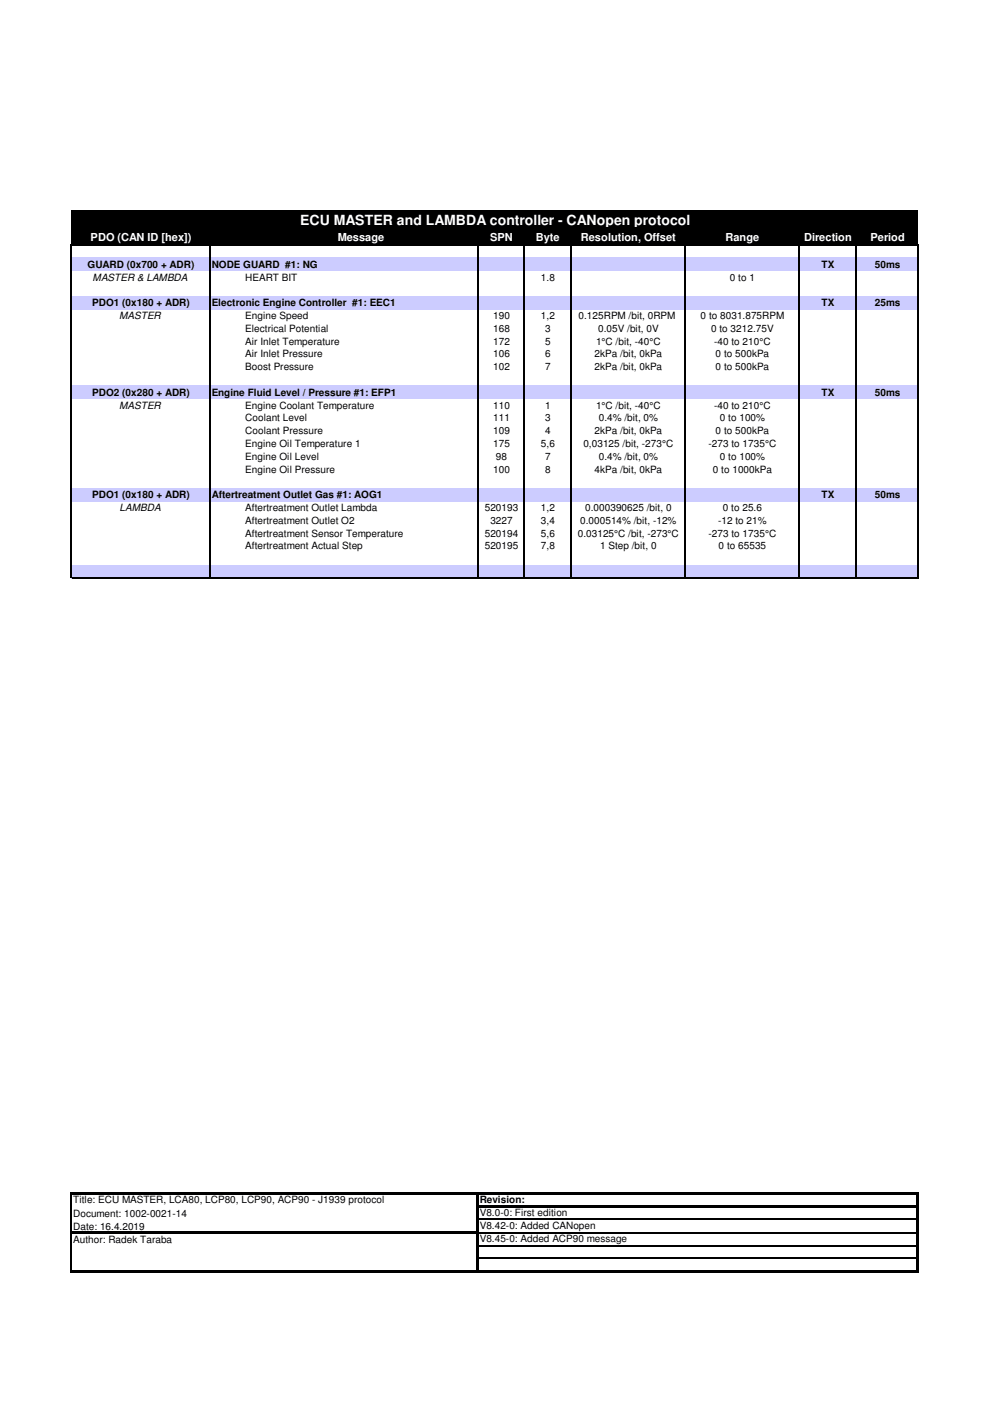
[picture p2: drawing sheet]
<svg xmlns="http://www.w3.org/2000/svg" width="210mm" height="297mm" viewBox="0 0 210 297" stroke-linecap="round" stroke-linejoin="round" font-family="sans-serif">
<defs><g id="words">
<text font-size="3" fill="#fff" x="63.5" y="47.5">ECU MASTER and LAMBDA controller - CANopen protocol</text>
<g font-size="2.3" fill="#fff">
<text x="19.2" y="51.1">PDO (CAN ID [hex])</text>
<text x="71.5" y="51.1">Message</text>
<text x="103.7" y="51.1">SPN</text>
<text x="113.4" y="51.1">Byte</text>
<text x="122.9" y="51.1">Resolution, Offset</text>
<text x="153.5" y="51.1">Range</text>
<text x="170.1" y="51.1">Direction</text>
<text x="184.2" y="51.1">Period</text>
</g>
<g font-size="2.1">
<text x="18.5" y="56.6">GUARD (0x700 + ADR)</text>
<text x="19.6" y="59.4">MASTER &amp; LAMBDA</text>
<text x="44.8" y="56.6">NODE GUARD #1: NG</text>
<text x="51.9" y="59.4">HEART BIT</text>
<text x="114.5" y="59.4">1.8</text>
<text x="154.4" y="59.4">0 to 1</text>
<text x="173.8" y="56.6">TX</text>
<text x="185.1" y="56.6">50ms</text>
<text x="19.5" y="64.8">PDO1 (0x180 + ADR)</text>
<text x="44.8" y="64.8">Electronic Engine Controller #1: EEC1</text>
<text x="173.8" y="64.8">TX</text>
<text x="185.1" y="64.8">25ms</text>
<text x="25.2" y="67.5">MASTER</text>
<text x="51.9" y="67.5">Engine Speed</text>
<text x="51.9" y="70.2">Electrical Potential</text>
<text x="104.4" y="67.5">190</text>
<text x="104.4" y="70.2">168</text>
<text x="114.5" y="67.5">1,2</text>
<text x="115.4" y="70.2">3</text>
<text x="122.4" y="67.5">0.125RPM /bit, 0RPM</text>
<text x="126.6" y="70.2">0.05V /bit, 0V</text>
<text x="148.3" y="67.5">0 to 8031.875RPM</text>
<text x="150.5" y="70.2">0 to 3212.75V</text>
<text x="51.9" y="75.6">Air Inlet Pressure</text>
<text x="51.9" y="72.9">Air Inlet Temperature</text>
<text x="104.4" y="75.6">106</text>
<text x="104.4" y="72.9">172</text>
<text x="115.4" y="75.6">6</text>
<text x="115.4" y="72.9">5</text>
<text x="125.8" y="75.6">2kPa /bit, 0kPa</text>
<text x="126.1" y="72.9">1°C /bit, -40°C</text>
<text x="151.1" y="72.9">-40 to 210°C</text>
<text x="151.4" y="75.6">0 to 500kPa</text>
<text x="19.5" y="83.7">PDO2 (0x280 + ADR)</text>
<text x="44.8" y="83.7">Engine Fluid Level / Pressure #1: EFP1</text>
<text x="51.9" y="78.3">Boost Pressure</text>
<text x="104.4" y="78.3">102</text>
<text x="115.4" y="78.3">7</text>
<text x="125.8" y="78.3">2kPa /bit, 0kPa</text>
<text x="151.4" y="78.3">0 to 500kPa</text>
<text x="173.8" y="83.7">TX</text>
<text x="185.1" y="83.7">50ms</text>
<text x="25.2" y="86.4">MASTER</text>
<text x="51.9" y="86.4">Engine Coolant Temperature</text>
<text x="51.9" y="89.2">Coolant Level</text>
<text x="104.4" y="89.2">111</text>
<text x="104.4" y="86.4">110</text>
<text x="115.4" y="89.2">3</text>
<text x="115.4" y="86.4">1</text>
<text x="126.1" y="86.4">1°C /bit, -40°C</text>
<text x="126.7" y="89.2">0.4% /bit, 0%</text>
<text x="151.1" y="86.4">-40 to 210°C</text>
<text x="152.3" y="89.2">0 to 100%</text>
<text x="51.9" y="91.9">Coolant Pressure</text>
<text x="51.9" y="94.6">Engine Oil Temperature 1</text>
<text x="104.4" y="91.9">109</text>
<text x="104.4" y="94.6">175</text>
<text x="114.5" y="94.6">5,6</text>
<text x="115.4" y="91.9">4</text>
<text x="123.4" y="94.6">0,03125 /bit, -273°C</text>
<text x="125.8" y="91.9">2kPa /bit, 0kPa</text>
<text x="149.9" y="94.6">-273 to 1735°C</text>
<text x="151.4" y="91.9">0 to 500kPa</text>
<text x="51.9" y="97.3">Engine Oil Level</text>
<text x="51.9" y="100">Engine Oil Pressure</text>
<text x="104.4" y="100">100</text>
<text x="104.9" y="97.3">98</text>
<text x="115.4" y="97.3">7</text>
<text x="115.4" y="100">8</text>
<text x="125.8" y="100">4kPa /bit, 0kPa</text>
<text x="126.7" y="97.3">0.4% /bit, 0%</text>
<text x="150.8" y="100">0 to 1000kPa</text>
<text x="152.3" y="97.3">0 to 100%</text>
<text x="19.5" y="105.4">PDO1 (0x180 + ADR)</text>
<text x="44.8" y="105.4">Aftertreatment Outlet Gas #1: AOG1</text>
<text x="173.8" y="105.4">TX</text>
<text x="185.1" y="105.4">50ms</text>
<text x="25.3" y="108.1">LAMBDA</text>
<text x="51.9" y="108.1">Aftertreatment Outlet Lambda</text>
<text x="51.9" y="110.8">Aftertreatment Outlet O2</text>
<text x="51.9" y="113.5">Aftertreatment Sensor Temperature</text>
<text x="102.6" y="108.1">520193</text>
<text x="102.6" y="113.5">520194</text>
<text x="103.8" y="110.8">3227</text>
<text x="114.5" y="108.1">1,2</text>
<text x="114.5" y="113.5">5,6</text>
<text x="114.5" y="110.8">3,4</text>
<text x="122.3" y="113.5">0.03125°C /bit, -273°C</text>
<text x="122.8" y="110.8">0.000514% /bit, -12%</text>
<text x="123.8" y="108.1">0.000390625 /bit, 0</text>
<text x="149.9" y="113.5">-273 to 1735°C</text>
<text x="151.9" y="110.8">-12 to 21%</text>
<text x="153" y="108.1">0 to 25.6</text>
<text x="51.9" y="116.2">Aftertreatment Actual Step</text>
<text x="102.6" y="116.2">520195</text>
<text x="114.5" y="116.2">7,8</text>
<text x="127" y="116.2">1 Step /bit, 0</text>
<text x="152.1" y="116.2">0 to 65535</text>
<text x="15.5" y="254.5">Title: ECU MASTER, LCA80, LCP80, LCP90, ACP90 - J1939 protocol</text>
<text x="15.5" y="257.4">Document: 1002-0021-14</text>
<text x="101.5" y="254.6">Revision:</text>
<text x="101.5" y="257.3">V8.0-0: First edition</text>
<text x="15.5" y="260.2">Date: 16.4.2019</text>
<text x="15.5" y="262.9">Author: Radek Taraba</text>
<text x="101.5" y="262.8">V8.45-0: Added ACP90 message</text>
<text x="101.5" y="260.1">V8.42-0: Added CANopen</text>
</g>
</g></defs>
<path d="M15.2 44.5h179.1v7.4h-179.1z" fill="#000"/>
<g fill="#ccf">
<path d="M15.2 54.5h179.1v2.8h-179.1z"/>
<path d="M15.2 62.7h179.1v2.7h-179.1z"/>
<path d="M15.2 81.6h179.1v2.8h-179.1z"/>
<path d="M15.2 103.3h179.1v2.7h-179.1z"/>
<path d="M15.2 119.5h179.1v2.8h-179.1z"/>
</g>
<g fill="none" stroke="#000" stroke-width=".21">
<path d="M15.1 48.3h179.2M15.1 48.7h179.2M15.1 51.7v70.7M15.2 51.8h179.2M44.4 51.9v70.5M101.1 51.9v70.5M110.9 51.9v70.5M120.8 51.9v70.5M145 51.9v70.5M169 51.9v70.5M181.2 51.9v70.5M194.2 51.9v70.5"/>
<path d="M15.2 122.3h179.2M101.3 258h92.7M101.3 260.8h92.7M101.3 263.5h92.7M101.3 266.3h92.7"/>
</g>
<path d="M15.3 252.4h179.1M101.1 252.6v16.7M101.3 255.3h93.1M194.2 252.6v16.7M15.3 260.8h86M15.3 269.1h179.1" fill="none" stroke="#000" stroke-width=".42"/>
<path d="M15.1 252.2v17.1" fill="none" stroke="#000" stroke-width=".34"/>
<use href="#words"/>
</svg>
